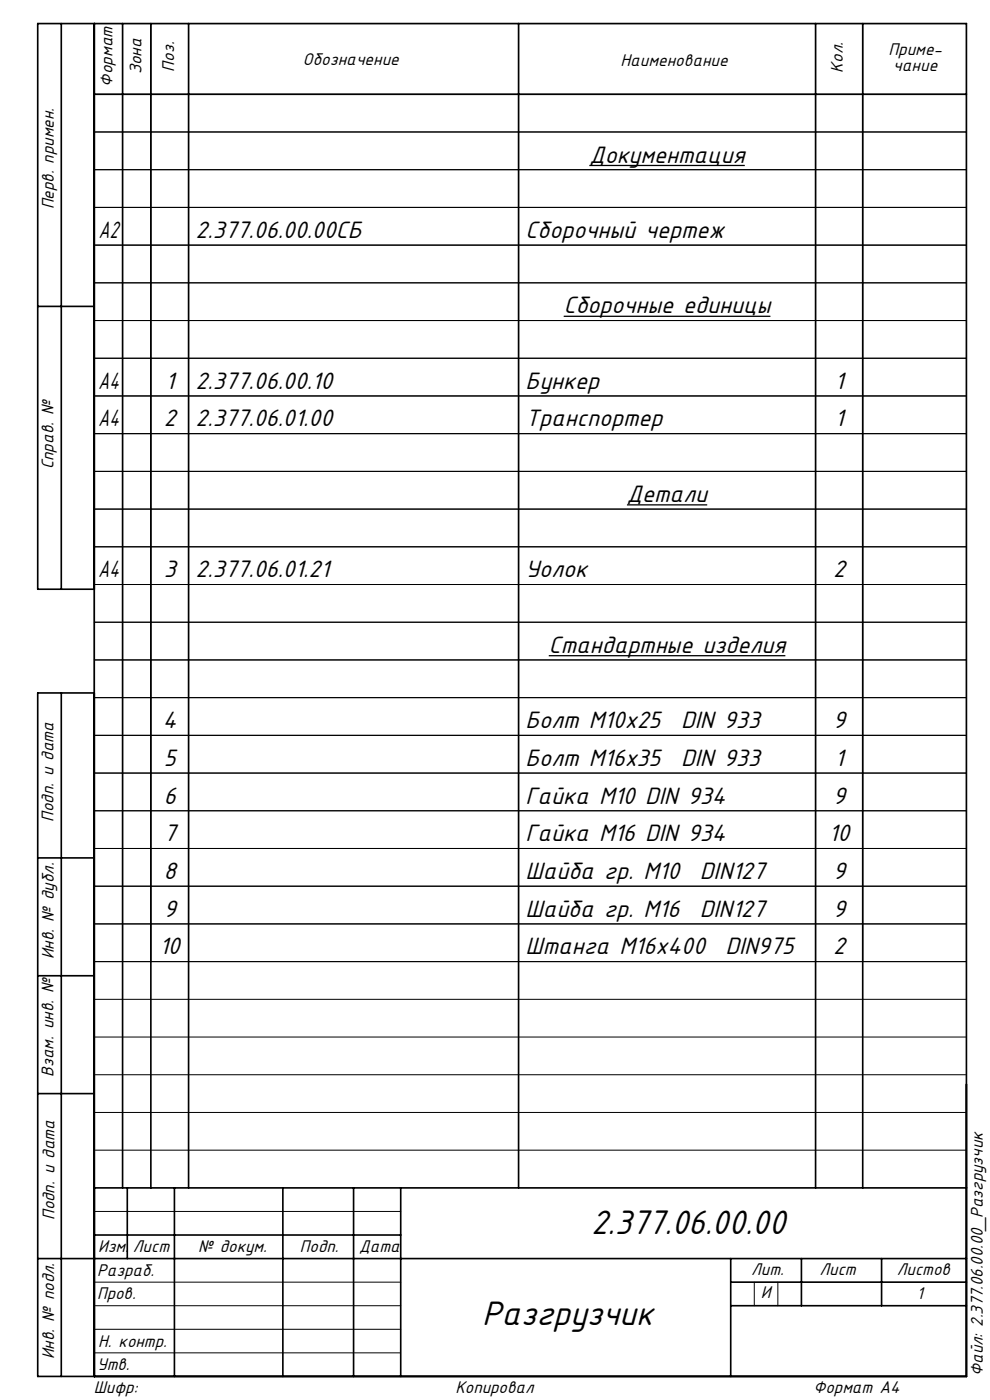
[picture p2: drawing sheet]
<svg xmlns="http://www.w3.org/2000/svg" width="210mm" height="297mm" viewBox="0 0 210 297" stroke-linecap="round" stroke-linejoin="round" font-family="sans-serif">
<defs><g id="words">
<g font-size="8">
<text x="125.4" y="261.9">2.377.06.00.00</text>
<text x="102.3" y="281">Разгрузчик</text>
</g>
<g font-size="5.6">
<text x="125" y="34.5">Документация</text>
<text x="20.9" y="50.5">A2</text>
<text x="41.5" y="50.5">2.377.06.00.00СБ</text>
<text x="111.5" y="50.5">Сборочный чертеж</text>
<text x="119.6" y="66.5">Сборочные единицы</text>
<text x="20.8" y="82.5">A4</text>
<text x="35.1" y="82.5">1</text>
<text x="41.5" y="82.5">2.377.06.00.10</text>
<text x="111.5" y="82.5">Бункер</text>
<text x="177.1" y="82.5">1</text>
<text x="20.8" y="90.5">A4</text>
<text x="34.7" y="90.5">2</text>
<text x="41.5" y="90.5">2.377.06.01.00</text>
<text x="111.5" y="90.5">Транспортер</text>
<text x="177.1" y="90.5">1</text>
<text x="133" y="106.5">Детали</text>
<text x="20.8" y="122.5">A4</text>
<text x="34.7" y="122.5">3</text>
<text x="41.5" y="122.5">2.377.06.01.21</text>
<text x="111.5" y="122.5">Уолок</text>
<text x="176.7" y="122.5">2</text>
<text x="116.4" y="138.5">Стандартные изделия</text>
<text x="34.6" y="154.5">4</text>
<text x="111.5" y="154.5">Болт М10х25</text>
<text x="144.5" y="154.5">DIN 933</text>
<text x="176.7" y="154.5">9</text>
<text x="34.7" y="162.5">5</text>
<text x="111.5" y="162.5">Болт М16х35</text>
<text x="144.5" y="162.5">DIN 933</text>
<text x="177.1" y="162.5">1</text>
<text x="34.7" y="170.5">6</text>
<text x="111.5" y="170.5">Гайка М10 DIN 934</text>
<text x="176.7" y="170.5">9</text>
<text x="34.7" y="178.5">7</text>
<text x="111.5" y="178.5">Гайка М16 DIN 934</text>
<text x="175.8" y="178.5">10</text>
<text x="34.7" y="186.5">8</text>
<text x="111.5" y="186.5">Шайба гр. М10</text>
<text x="148.5" y="186.5">DIN127</text>
<text x="176.7" y="186.5">9</text>
<text x="34.7" y="194.5">9</text>
<text x="111.5" y="194.5">Шайба гр. М16</text>
<text x="148.5" y="194.5">DIN127</text>
<text x="176.7" y="194.5">9</text>
<text x="33.8" y="202.5">10</text>
<text x="111.5" y="202.5">Штанга М16х400</text>
<text x="153.9" y="202.5">DIN975</text>
<text x="176.7" y="202.5">2</text>
</g>
<g font-size="4">
<text x="188.4" y="11.6">Приме-</text>
<text x="30" y="15.8" transform="rotate(-90 30 15.8)">Зона</text>
<text x="37" y="15.2" transform="rotate(-90 37 15.2)">Поз.</text>
<text x="64.3" y="13.8">Обозначение</text>
<text x="131.6" y="13.9">Наименование</text>
<text x="178.8" y="15.4" transform="rotate(-90 178.8 15.4)">Кол.</text>
<text x="189.5" y="15.1">чание</text>
<text x="23.9" y="18.4" transform="rotate(-90 23.9 18.4)">Формат</text>
<text x="11.4" y="44.4" transform="rotate(-90 11.4 44.4)">Перв. примен.</text>
<text x="11.3" y="99.6" transform="rotate(-90 11.3 99.6)">Справ. №</text>
<text x="11.3" y="174.4" transform="rotate(-90 11.3 174.4)">Подп. и дата</text>
<text x="11.4" y="203.5" transform="rotate(-90 11.4 203.5)">Инв. № дубл.</text>
<text x="11.4" y="228.4" transform="rotate(-90 11.4 228.4)">Взам. инв. №</text>
<text x="11.6" y="258.8" transform="rotate(-90 11.6 258.8)">Подп. и дата</text>
<text x="20.8" y="265.6">Изм.</text>
<text x="28.2" y="265.6">Лист</text>
<text x="42" y="265.6">№ докум.</text>
<text x="63.6" y="265.6">Подп.</text>
<text x="76.2" y="265.6">Дата</text>
<text x="20.6" y="270.7">Разраб.</text>
<text x="20.6" y="275.5">Пров.</text>
<text x="159.4" y="270.4">Лит.</text>
<text x="161.4" y="275.4">И</text>
<text x="173.8" y="270.5">Лист</text>
<text x="190.3" y="270.5">Листов</text>
<text x="194.5" y="275.6">1</text>
<text x="20.8" y="285.7">Н. контр.</text>
<text x="11.5" y="288.3" transform="rotate(-90 11.5 288.3)">Инв. № подл.</text>
<text x="20.6" y="290.7">Утв.</text>
<text x="208.5" y="291.9" transform="rotate(-90 208.5 291.9)">Файл: 2.377.06.00.00_Разгрузчик</text>
<text x="19.9" y="295.5">Шифр:</text>
<text x="96.6" y="295.5">Копировал</text>
<text x="172.6" y="295.5">Формат А4</text>
</g>
</g></defs>
<path d="M125 35.1h33M119.6 67.1h43.8M133 107.1h17M116.4 139.1h50.2" fill="none" stroke="#000" stroke-width=".27"/>
<g fill="none" stroke="#000" stroke-width=".21">
<path d="M20 5h185v199h-185zM26 5v199M32 5v199M40 5v199M110 5v199M173 5v199M183 5v199M20 36h185M20 20h185M205 28h-185M20 44h185M20 52h185"/>
<path d="M205 60h-185M205 68h-185M205 76h-185M20 84h185M20 92h185M20 100h185M205 108h-185M205 116h-185M20 132h185M205 124h-185M20 140h185M20 148h185"/>
<path d="M20 156h185M205 164h-185M205 172h-185M20 180h185M20 188h185M20 196h185M20 212h185M20 220h185M20 236h185M20 228h185M20 257h65M20 244h185"/>
<path d="M20 277h65M20 272h65M160 272v5M165 272v5M20 287h65M20 282h65"/>
</g>
<g fill="none" stroke="#000" stroke-width=".35">
<path d="M13 5v120M20 5v287M26 5v247M32 5v247M40 5v247M110 5v247M173 5v247M183 5v247M20 20h185M8 65h12M20 125h-12v-120h197v287h-197v-145h12M13 147v145"/>
<path d="M8 182h12M8 207h12M8 232h12M20 252h185M27 252v15M37 252v40M60 252v40M75 252v40M85 252v40M8 267h197M20 262h65M155 267v25"/>
<path d="M155 277h50M155 272h50M170 267v10M187 267v10"/>
</g>
<use href="#words"/>
</svg>
